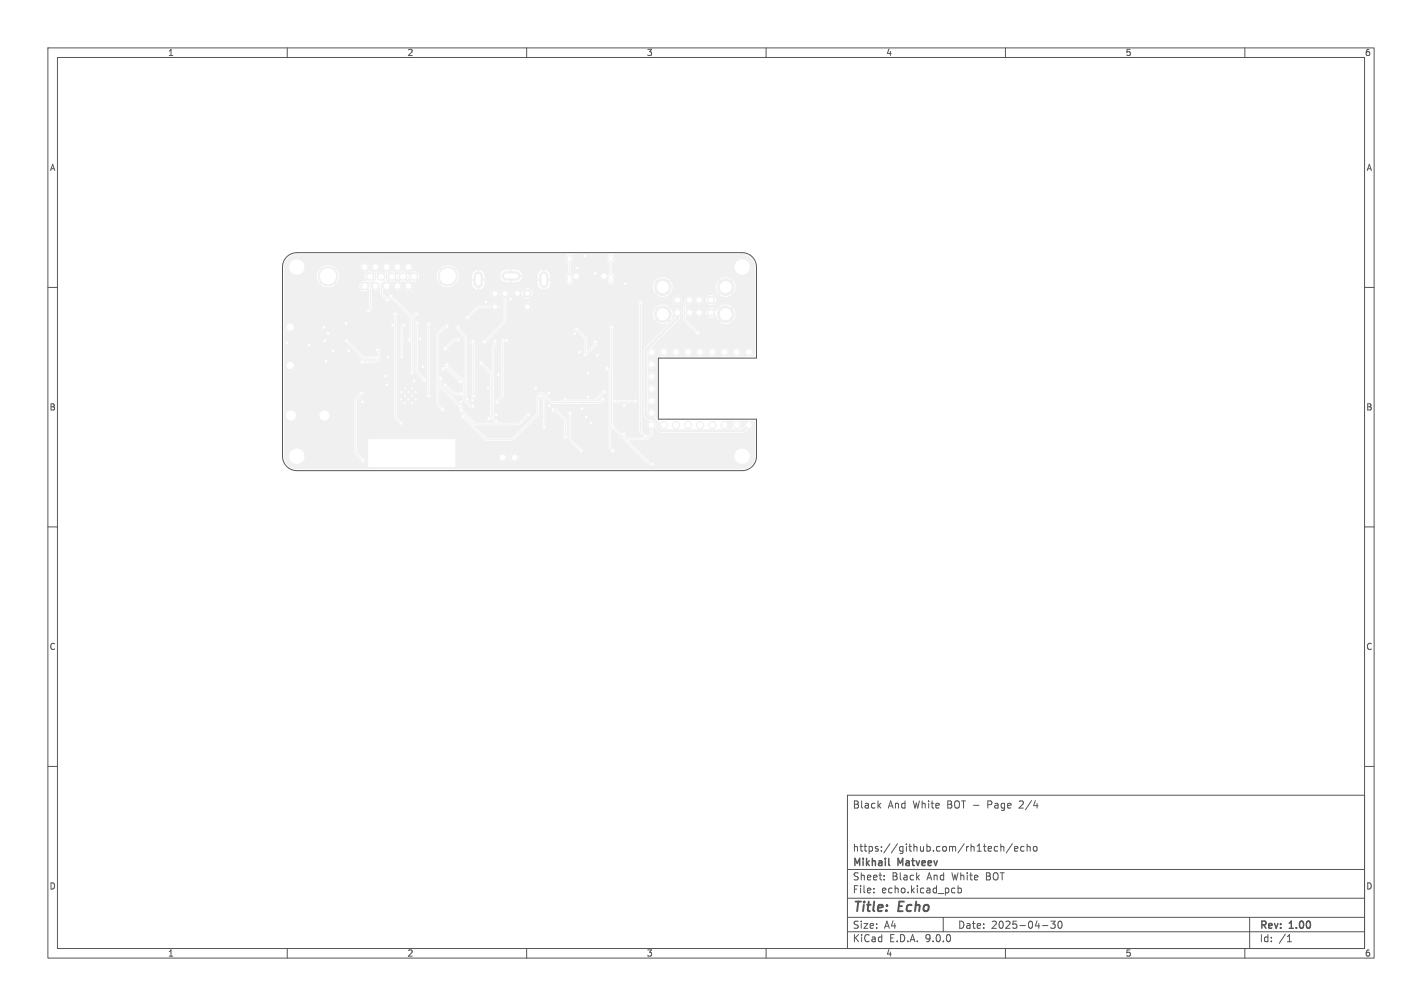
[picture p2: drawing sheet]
<svg xmlns="http://www.w3.org/2000/svg" width="297mm" height="210mm" viewBox="0 0 297 210" stroke-linecap="round" stroke-linejoin="round" font-family="sans-serif">
<defs><g id="words">
<g font-size="2.8" fill="#575757">
<text x="178" y="190.9">Title:</text>
<text x="187.7" y="190.9">Echo</text>
</g>
<g font-size="2.1" fill="#575757">
<text x="178" y="169">Black</text>
<text x="185.4" y="169">And</text>
<text x="190.7" y="169">White</text>
<text x="198" y="169">BOT -</text>
<text x="206.6" y="169">Page</text>
<text x="213.4" y="169">2/4</text>
<text x="178" y="178">https://github.com/rh1tech/echo</text>
<text x="178" y="184">Sheet:</text>
<text x="178" y="181.2">Mikhail</text>
<text x="186.2" y="184">Black</text>
<text x="187.6" y="181.2">Matveev</text>
<text x="193.7" y="184">And</text>
<text x="199" y="184">White</text>
<text x="206.2" y="184">BOT</text>
<text x="178" y="186.7">File:</text>
<text x="184.1" y="186.7">echo.kicad_pcb</text>
<text x="178" y="196.9">KiCad</text>
<text x="178" y="194.1">Size:</text>
<text x="184.7" y="194.1">A4</text>
<text x="185.7" y="196.9">E.D.A.</text>
<text x="193.3" y="196.9">9.0.0</text>
<text x="200" y="194.1">Date:</text>
<text x="207" y="194.1">2025-04-30</text>
<text x="263" y="194.3">Rev:</text>
<text x="263" y="196.9">Id:</text>
<text x="267.1" y="196.9">/1</text>
<text x="269.4" y="194.3">1.00</text>
</g>
<g font-size="1.8" fill="#575757">
<text x="35" y="11.9">1</text>
<text x="85" y="11.9">2</text>
<text x="135" y="11.9">3</text>
<text x="185" y="11.9">4</text>
<text x="235" y="11.9">5</text>
<text x="285" y="11.9">6</text>
<text x="10.3" y="35.9">A</text>
<text x="285.4" y="35.9">A</text>
<text x="10.3" y="85.9">B</text>
<text x="285.3" y="85.9">B</text>
<text x="10.3" y="135.9">C</text>
<text x="285.3" y="135.9">C</text>
<text x="10.3" y="185.9">D</text>
<text x="285.3" y="185.9">D</text>
<text x="35" y="199.9">1</text>
<text x="85" y="199.9">2</text>
<text x="135" y="199.9">3</text>
<text x="185" y="199.9">4</text>
<text x="235" y="199.9">5</text>
<text x="285" y="199.9">6</text>
</g>
</g></defs>
<g fill="#f0f0f0" stroke="#f0f0f0" stroke-width=".21">
<path d="M84.5 58.9h1.6v1.6h-1.6z"/>
<path d="M107.3 60.5h1.6v1.6h-1.6z"/>
<path d="M140.8 61.9h1.5v1.5h-1.5z"/>
<circle cx="107.5" cy="95.5" r=".85"/>
<circle cx="105" cy="95.5" r=".85"/>
<circle cx="83.8" cy="83.4" r=".3"/>
<circle cx="83.8" cy="81.8" r=".3"/>
<circle cx="84.6" cy="84.1" r=".3"/>
<circle cx="84.6" cy="82.6" r=".3"/>
<circle cx="84.6" cy="81.1" r=".3"/>
<circle cx="85.3" cy="83.4" r=".3"/>
<circle cx="85.3" cy="81.8" r=".3"/>
<circle cx="86.1" cy="84.1" r=".3"/>
<circle cx="86.1" cy="82.6" r=".3"/>
<circle cx="86.1" cy="81.1" r=".3"/>
<circle cx="86.8" cy="83.4" r=".3"/>
<circle cx="86.8" cy="81.8" r=".3"/>
<circle cx="156.4" cy="73.5" r=".75"/>
<circle cx="153.9" cy="73.5" r=".75"/>
<circle cx="151.3" cy="73.5" r=".75"/>
<circle cx="148.8" cy="73.5" r=".75"/>
<circle cx="146.3" cy="73.5" r=".75"/>
<circle cx="143.7" cy="73.5" r=".75"/>
<circle cx="141.2" cy="73.5" r=".75"/>
<circle cx="138.6" cy="73.5" r=".75"/>
<circle cx="136.1" cy="73.5" r=".75"/>
<circle cx="136.1" cy="76" r=".75"/>
<circle cx="136.1" cy="78.6" r=".75"/>
<circle cx="136.1" cy="81.1" r=".75"/>
<circle cx="136.1" cy="83.7" r=".75"/>
<circle cx="136.1" cy="86.2" r=".75"/>
<circle cx="136.1" cy="88.7" r=".75"/>
<circle cx="138.6" cy="88.7" r=".75"/>
<circle cx="141.2" cy="88.7" r=".75"/>
<circle cx="143.7" cy="88.7" r=".75"/>
<circle cx="146.3" cy="88.7" r=".75"/>
<circle cx="148.8" cy="88.7" r=".75"/>
<circle cx="151.3" cy="88.7" r=".75"/>
<circle cx="153.9" cy="88.7" r=".75"/>
<circle cx="156.4" cy="88.7" r=".75"/>
<circle cx="68.5" cy="57.7" r="2"/>
<circle cx="93.5" cy="57.7" r="2"/>
<circle cx="83" cy="59.7" r=".8"/>
<circle cx="80.7" cy="59.7" r=".8"/>
<circle cx="78.4" cy="59.7" r=".8"/>
<circle cx="76.2" cy="59.7" r=".8"/>
<circle cx="86.5" cy="57.7" r=".8"/>
<circle cx="84.2" cy="57.7" r=".8"/>
<circle cx="81.9" cy="57.7" r=".8"/>
<circle cx="79.6" cy="57.7" r=".8"/>
<circle cx="77.3" cy="57.7" r=".8"/>
<circle cx="85.3" cy="55.7" r=".8"/>
<circle cx="83" cy="55.7" r=".8"/>
<circle cx="80.7" cy="55.7" r=".8"/>
<circle cx="78.4" cy="55.7" r=".8"/>
<circle cx="76.2" cy="55.7" r=".8"/>
<circle cx="105.5" cy="61.2" r=".8"/>
<circle cx="110.2" cy="61.2" r=".8"/>
<circle cx="103.4" cy="61.2" r=".8"/>
<circle cx="110.2" cy="64" r=".8"/>
<circle cx="103.4" cy="64" r=".8"/>
<circle cx="144" cy="62.6" r=".75"/>
<circle cx="146" cy="62.6" r=".75"/>
<circle cx="148.5" cy="62.6" r=".75"/>
<circle cx="141.5" cy="65.3" r=".75"/>
<circle cx="144" cy="65.3" r=".75"/>
<circle cx="146" cy="65.3" r=".75"/>
<circle cx="148.5" cy="65.3" r=".75"/>
<circle cx="138.4" cy="59.9" r="1.75"/>
<circle cx="151.6" cy="59.9" r="1.75"/>
<circle cx="138.4" cy="65.6" r="1.75"/>
<circle cx="151.6" cy="65.6" r="1.75"/>
<circle cx="111.9" cy="81.1" r=".3"/>
<circle cx="114.8" cy="84.7" r=".3"/>
<circle cx="59.9" cy="71.6" r=".3"/>
<circle cx="64.5" cy="72.1" r=".3"/>
<circle cx="72.8" cy="73.2" r=".3"/>
<circle cx="123.5" cy="88.3" r=".3"/>
<circle cx="102" cy="81.1" r=".3"/>
<circle cx="75.7" cy="83.9" r=".3"/>
<circle cx="98.7" cy="83.6" r=".3"/>
<circle cx="96.3" cy="83.9" r=".3"/>
<circle cx="121.6" cy="85.3" r=".3"/>
<circle cx="122.5" cy="87.1" r=".3"/>
<circle cx="122.8" cy="82.8" r=".3"/>
<circle cx="130.4" cy="84.6" r=".3"/>
<circle cx="120" cy="69.6" r=".3"/>
<circle cx="121" cy="73.5" r=".3"/>
<circle cx="124.8" cy="74.2" r=".3"/>
<circle cx="114.6" cy="82.1" r=".3"/>
<circle cx="103.7" cy="86.6" r=".3"/>
<circle cx="69.5" cy="73.3" r=".3"/>
<circle cx="72.3" cy="67.5" r=".3"/>
<circle cx="67.8" cy="71.1" r=".3"/>
<circle cx="67.7" cy="68.3" r=".3"/>
<circle cx="82" cy="67.9" r=".3"/>
<circle cx="87.8" cy="70.7" r=".3"/>
<circle cx="104.1" cy="78.2" r=".3"/>
<circle cx="105.8" cy="71.1" r=".3"/>
<circle cx="101.5" cy="63.1" r=".3"/>
<circle cx="106.6" cy="62.4" r=".3"/>
<circle cx="122.1" cy="53.4" r=".3"/>
<circle cx="124.4" cy="57.1" r=".3"/>
<circle cx="120.6" cy="56" r=".3"/>
<circle cx="130.6" cy="59.2" r=".3"/>
<circle cx="122.8" cy="77.8" r=".3"/>
<circle cx="68.5" cy="69.6" r=".3"/>
<circle cx="68.1" cy="75.4" r=".3"/>
<circle cx="80.7" cy="80.4" r=".3"/>
<circle cx="88.4" cy="76.6" r=".3"/>
<circle cx="86.5" cy="79.5" r=".3"/>
<circle cx="81" cy="74.5" r=".3"/>
<circle cx="80.5" cy="78.5" r=".3"/>
<circle cx="132.8" cy="83.8" r=".3"/>
<circle cx="128.5" cy="83.8" r=".3"/>
<circle cx="125.9" cy="83.4" r=".3"/>
<circle cx="96.8" cy="87" r=".3"/>
<circle cx="81.7" cy="61.9" r=".3"/>
<circle cx="85.6" cy="70.9" r=".3"/>
<circle cx="92.9" cy="80.4" r=".3"/>
<circle cx="96.4" cy="82.2" r=".3"/>
<circle cx="96.2" cy="79.6" r=".3"/>
<circle cx="92.5" cy="76.9" r=".3"/>
<circle cx="96.2" cy="84.9" r=".3"/>
<circle cx="92" cy="79" r=".3"/>
<circle cx="98.8" cy="84.8" r=".3"/>
<circle cx="93.3" cy="76.1" r=".3"/>
<circle cx="75.5" cy="82.1" r=".3"/>
<circle cx="75.8" cy="96.1" r=".3"/>
<circle cx="83.7" cy="88.4" r=".3"/>
<circle cx="82.6" cy="65.6" r=".3"/>
<circle cx="83.9" cy="74.4" r=".3"/>
<circle cx="84.3" cy="67.9" r=".3"/>
<circle cx="88.7" cy="79.3" r=".3"/>
<circle cx="87.1" cy="67.4" r=".3"/>
<circle cx="95.6" cy="68.4" r=".3"/>
<circle cx="97.5" cy="83.3" r=".3"/>
<circle cx="86.1" cy="77.7" r=".3"/>
<circle cx="86.9" cy="65.6" r=".3"/>
<circle cx="89.5" cy="67.8" r=".3"/>
<circle cx="89.5" cy="82.6" r=".3"/>
<circle cx="92.5" cy="85.5" r=".3"/>
<circle cx="93.4" cy="68.2" r=".3"/>
<circle cx="95.7" cy="70.9" r=".3"/>
<circle cx="93" cy="72.8" r=".3"/>
<circle cx="122.3" cy="74.1" r=".3"/>
<circle cx="124.4" cy="71.4" r=".3"/>
<circle cx="120.4" cy="68.7" r=".3"/>
<circle cx="96.3" cy="85.6" r=".3"/>
<circle cx="110.3" cy="86.6" r=".3"/>
<circle cx="145.8" cy="69.5" r=".3"/>
<circle cx="118" cy="83.5" r=".3"/>
<circle cx="126.1" cy="81.8" r=".3"/>
<circle cx="115.5" cy="85.5" r=".3"/>
<circle cx="118.1" cy="91.2" r=".3"/>
<circle cx="130.3" cy="90.7" r=".3"/>
<circle cx="78.8" cy="73.1" r=".3"/>
<circle cx="75.7" cy="75.6" r=".3"/>
<circle cx="78.6" cy="74.7" r=".3"/>
<circle cx="72.4" cy="71.2" r=".3"/>
<circle cx="80.9" cy="62.6" r=".3"/>
<circle cx="77" cy="64.9" r=".3"/>
<circle cx="97.7" cy="66.3" r=".3"/>
<circle cx="101.2" cy="71.4" r=".3"/>
<circle cx="98.9" cy="82.7" r=".3"/>
<circle cx="98.7" cy="71.3" r=".3"/>
<circle cx="102.1" cy="87.4" r=".3"/>
<circle cx="100.5" cy="75.9" r=".3"/>
<circle cx="103.8" cy="83.8" r=".3"/>
<circle cx="105" cy="71.1" r=".3"/>
<circle cx="103.4" cy="71.3" r=".3"/>
<circle cx="103.6" cy="88" r=".3"/>
<circle cx="134.8" cy="91.1" r=".3"/>
<circle cx="133.8" cy="63.2" r=".3"/>
<circle cx="112.9" cy="82.6" r=".3"/>
<circle cx="113.7" cy="89.2" r=".3"/>
<circle cx="119.1" cy="86.3" r=".3"/>
<circle cx="121.3" cy="94.1" r=".3"/>
<circle cx="136.3" cy="96.9" r=".3"/>
<circle cx="127.7" cy="68.4" r=".3"/>
<circle cx="128" cy="89.1" r=".3"/>
<circle cx="128" cy="94.1" r=".3"/>
<circle cx="126.8" cy="76.9" r=".3"/>
</g>
<path d="M118.9 53.7v.6M118.9 57.6v1.1M127.6 53.7v.6M127.6 57.6v1.1" fill="none" stroke="#f0f0f0" stroke-width="1"/>
<path d="M99.9 57.7v1.5M105.8 57.6h2M113.6 57.7v1.5" fill="none" stroke="#f0f0f0" stroke-width="2"/>
<g fill="none" stroke="#f0f0f0" stroke-width=".21">
<path d="M78.4 55.8v2.4l-1 1.1v5.2l-.4 .4M80.7 55.8v2.4l-1 1.1v2.1l1.2 1.2M118.9 54v4.2M127.6 54v4.2M72.4 71.2l3.5 3.5h2.7M78.8 73.1l.4 .3v1.6l-.6 .6h-2.9M81.7 61.9l4.1 4.1v4.7l-.2 .2M82.6 65.6v21.6l1.1 1.2M84.3 67.9l-.4 .4v6.1M86.9 65.6l-.8 .8v11.3M87.1 67.4v10.3l1.6 1.6M89.5 67.8v14.8"/>
<path d="M92 79l-.2 .2v1.3l4.4 4.4M92.5 76.9h1l2.7 2.7M92.5 76.9h.1M93.3 76.1l2.8 2.9h.3l.5 .6v3.9l1.4 1.3h.5M93.4 68.2h-.5l-1.5 1.5v14.8l1.1 1M95.6 68.4v.3l1.7 1.7v12.7l.2 .2M95.7 70.9h-.8l-1.9 1.9M98.7 71.3l.2 .2v11.2M100.5 75.9l2.1 2v9l-.5 .5M103.4 64.1h-3.5l-2.2 2.2M103.4 71.3h.1M103.4 71.3v.8l-.5 .5v14.7l.7 .7"/>
<path d="M105 71.1l-.1 .1v11.5l-1.1 1.1M105.5 61.3v5.8l-4.3 4.3M120.4 68.7l1.9 1.9v3.5l2.1-2.1v-.6M126.8 76.9l.6 .6v16l.6 .6M127.7 68.4v19.9l.3 .3v.5l7.7 7.8h.6M133.8 63.2v26.9l1 1M144 62.6l-1 1v3.1l2.8 2.8M75.5 82.1l-1.2 1.2v11.3l1.5 1.5M92.9 80.4l1.8 1.8h1.7M96.3 85.6l2.9 2.9h9.2l1.9-1.9M112.9 82.6l.8 .8v5.8M115.5 85.5h.4l2.2 2.2v3.5"/>
<path d="M119.1 86.3v5.5l2.2 2.3M125.9 83.4l-.7 .6h-9.9l-2-1.9h-.7l-.3 .3v4.1l-5.3 5.3h-5.5l-4.7-4.8M126.1 81.8l-1.8 1.9h-6.1l-.2-.2M128.5 83.8h4.3M128.6 89.7v.1M136.1 88.8v1.8l-1 1h-4.1l-.7-.7v-.2"/>
</g>
<path d="M141.5 65.3v1.1l-6.6 6.6v13.7l.7 .7h1l.8 .8v1.2l.6 .6h17.2l1.2-1.2" fill="none" stroke="#f0f0f0" stroke-width=".6"/>
<g fill="#f0f0f0">
<path d="M76.9 58.8l.5 .1-.8 .6-.2-.2z"/>
<path d="M84.6 58l.4 .4 .3-.5 .3 .5 .4-.4 .2 .2-.4 .5-1 .1-.4-.6z"/>
<path d="M60.1 53.8a2.73 2.73 0 0 1 1.9-.7h56.6l-.3 .4v.9l.4 .6v2l-.4 .5h-3.4a1.3 1.3 0 0 0-1.1-1.1v.8h-.3v-.8h-.2a1.29 1.29 0 0 0-1 1.1h-3.3v-.2a1.3 1.3 0 0 0-1.1-1h-1v.8h-.3v-.8h-1.2a1.3 1.3 0 0 0-.9 1.2h.8h-4.1a1.3 1.3 0 0 0-1.1-1.1v.8h-.3v-.8h-.2a1.3 1.3 0 0 0-1 1.1h-2.8l-.2-.9-.4-.5-.5 .5-.2-.2 .5-.5a2.29 2.29 0 0 0-2.6-.2h-6.1l-.1-.2a.96 .96 0 0 0-1-.7 .96 .96 0 0 0-.8 .9h-.4l-.1-.2a.96 .96 0 0 0-1.5-.4 .96 .96 0 0 0 .3 1.5 .96 .96 0 0 0 1.3-.9h.4v.1a.96 .96 0 0 0 1 .9 .96 .96 0 0 0 .9-1h6.1l-.4 .2 .5 .5-.2 .2-.5-.5-.5 .8-.1 .7h-3.6l-.3-.5-.4 .4-.2-.2 .4-.4a1.09 1.09 0 0 0-1.3 0l.4 .4-.2 .2-.4-.4-.3 .4-.3-.4-.4 .4-.2-.2 .4-.4a1.09 1.09 0 0 0-1.3 0l.4 .4-.2 .2-.4-.4-.3 .4-.2-.4-.5 .4-.2-.2 .4-.4a1.09 1.09 0 0 0-1.3 0l.5 .4-.3 .2-.4-.4v-.4a.98 .98 0 0 0 .5-1.5 .98 .98 0 0 0-1.6 .1 .98 .98 0 0 0 .6 1.4l-.1 .5a1.09 1.09 0 0 0-1.7 0v-.5a.97 .97 0 0 0 .4-1.6 .97 .97 0 0 0-1.6 .6h-.4v-.2a.96 .96 0 0 0-1.6-.4 .96 .96 0 0 0 .3 1.5 .96 .96 0 0 0 1.3-.9h.4l.1 .5 .6 .5v.4l-.5 .4-.2-.2 .5-.4-.1-.1a1.09 1.09 0 0 0-1.3 .1l.5 .4-.2 .2-.5-.4-.2 .4h-5.4l-.2-.9-.4-.5-.5 .5-.2-.2 .5-.5a2.3 2.3 0 0 0-2.6-.3h-3.8v-.2a1.6 1.6 0 0 0-2.6-.9 1.6 1.6 0 0 0 .4 2.7 1.6 1.6 0 0 0 2.2-1.6h3.8l-.4 .3 .5 .5-.2 .2-.5-.5a2.3 2.3 0 0 0 0 3.1l.5-.5 .2 .2-.5 .5a2.3 2.3 0 0 0 3 0l-.5-.5 .2-.2 .5 .5 .5-.8 .1-.9h5.4l.2 .9 .5-.4 .2 .2-.5 .5-.5-.1-.6 .2 .4 .5-.2 .2-.4-.5-.1 .1-.1 .5 .1 .7 .1 .1 .4-.5 .2 .3-.4 .4 .1 .1a1.09 1.09 0 0 0 1.2-.1l-.4-.4 .2-.3 .5 .5v4a.54 .54 0 0 0-.6 .7 .49 .49 0 0 0 .6 .2 .49 .49 0 0 0 .4-.6l.1-.2 .1-4.2a1.13 1.13 0 0 0 1.7-.2l.1 1.4 1 1.1a.46 .46 0 0 0 .5 .5 .46 .46 0 0 0 .4-.6 .46 .46 0 0 0-.6-.3l-.8-.9v-.9a1.01 1.01 0 0 0 1.6-.3 1.01 1.01 0 0 0-.9-1.4l.7-.7 .3 .2-.5 .4 .1 .1a1.09 1.09 0 0 0 1.2-.1l-.4-.4 .2-.2 .5 .4 .2-.5 .3 .5 .4-.4 .2 .2-.4 .4 .9 .3v.7h-.4l-.1-.2a.96 .96 0 0 0-1.5-.4 .96 .96 0 0 0 .3 1.6 .96 .96 0 0 0 1.3-1h.4l.1 1.1h1.7l.1-1.8 .8-.3-.4-.4 .2-.2 .4 .4 .3-.8h3.6l.1 .8 .5 .8 .5-.5 .2 .2-.5 .5a2.3 2.3 0 0 0 3 0l-.5-.5 .2-.2 .5 .5 .5-.8 .1-.9h2.8v.8h.8v.3h-.8v.7a1.3 1.3 0 0 0 1.2 1.1v-.8h.3v.8h.1a1.3 1.3 0 0 0 1-1.1v-.7h-.8v-.3h.8v-.8h4.1v.3h-.8v.1a1.3 1.3 0 0 0 1.1 1h1v-.8h.3v.8h1.2a1.3 1.3 0 0 0 .9-1.1h-.8v-.3h4.1v.8h.8v.3h-.8v.9a1.3 1.3 0 0 0 1.2 .9v-.8h.3v.8h.1a1.3 1.3 0 0 0 1-1.1v-.7h-.8v-.3h.8v-.8h3.4v1.3a.65 .65 0 0 0 .6 .6 .65 .65 0 0 0 .7-.6v-1.3l-.4-.5v-2l.4-.6v-.7l-.2-.6h7.8l-.3 .6v.7l.4 .6v2l-.4 .6h-.2v-.2a.58 .58 0 0 0-.6-.3 .58 .58 0 0 0-.5 .5h-4.7v-.2a.58 .58 0 0 0-1-.1 .58 .58 0 0 0 .3 .9 .58 .58 0 0 0 .7-.6h4.7v.1a.58 .58 0 0 0 .6 .5 .58 .58 0 0 0 .5-.6h.2v1.2a.65 .65 0 0 0 .7 .6 .65 .65 0 0 0 .6-.6v-1.3l-.4-.5v-2l.4-.6v-.7l-.2-.6h27a2.69 2.69 0 0 1 2.7 2.5h-1.1v-.2a1.6 1.6 0 0 0-2.6-.9 1.6 1.6 0 0 0 .4 2.7 1.6 1.6 0 0 0 2.2-1.6h1.1v4.2h-4.1l-.5-1.2-.6 .6-.2-.2 .6-.6a2.05 2.05 0 0 0-2.7 0l.7 .6-.2 .2-.7-.6-.5 1.2h-9l-.5-1.2-.7 .6-.2-.2 .7-.6-.2-.2a2.05 2.05 0 0 0-2.5 .2l.6 .6-.2 .2-.6-.6-.2 .2a2.04 2.04 0 0 0 .1 2.4h-25.5l-.3-.6-.5 .5-.2-.2 .5-.5a1.09 1.09 0 0 0-1.3 0l.5 .5-.2 .2-.5-.5-.3 .2-.1-.5h-1.7l-.1 .9h-.7v-.2a.96 .96 0 0 0-1-.7 .96 .96 0 0 0-.9 .9h-.2v-.2a.96 .96 0 0 0-1.6-.4 .96 .96 0 0 0 .3 1.5 .96 .96 0 0 0 1.3-.9h.2l.1 .5 .6 .5v1.8h-.9a.99 .99 0 0 0-.9-.9 .99 .99 0 0 0-1 .7h-2.6l-1.7 1.7h-10.7a.47 .47 0 0 0-.6-.4 .47 .47 0 0 0-.3 .6l-.5 .3-3.9-4v-.2a.46 .46 0 0 0-.5-.4 .46 .46 0 0 0-.4 .6 .46 .46 0 0 0 .6 .3l3.7 3.7v1.8h-.7a.51 .51 0 0 0-.6-.3 .51 .51 0 0 0-.4 .6l-.1 .1-.1 5.8a.47 .47 0 0 0 0 .7 .47 .47 0 0 0 .7-.1 .47 .47 0 0 0-.1-.6v-5.6l.4-.2 .2-.4h.7v2.7a.49 .49 0 0 0-.4 .6 .49 .49 0 0 0 .7 .3l.1 5.8a.47 .47 0 0 0-.3 .7 .47 .47 0 0 0 .7 .1 .47 .47 0 0 0 .1-.7v-10.8l.4-.5 .4-.1 .2-.4h10.7l-.4 .3a.46 .46 0 0 0-.5 .5 .46 .46 0 0 0 .6 .4 .46 .46 0 0 0 .3-.5l1.9-1.9h2.4a.97 .97 0 0 0 1.1 .7 .97 .97 0 0 0 .8-1h.9v3l-.7 .7h-14.5l-.1-.1a.47 .47 0 0 0-.7-.2 .47 .47 0 0 0 .1 .8v11h-.2l-1.8-1.7 .1-9.8a.46 .46 0 0 0-.1-.6 .46 .46 0 0 0-.6 .1 .46 .46 0 0 0 .1 .6v9.9l1.4 1.5a.45 .45 0 0 0 .4 .5 .45 .45 0 0 0 .5-.5h.2v3.1a.46 .46 0 0 0-.1 .7 .46 .46 0 0 0 .7-.1 .46 .46 0 0 0-.1-.7v-14l.2-.5h14.5l-3.2 3.2a.46 .46 0 0 0-.5 .5 .46 .46 0 0 0 .5 .4 .46 .46 0 0 0 .4-.5l4-4v-5.1l.6-.5 .1-.5h.7v.9l.1 .1h1.7l.1-.5 .3 .2 .5-.5 .2 .2-.5 .5a1.09 1.09 0 0 0 1.3 0l-.5-.5 .2-.2 .5 .5 .3-.7h25.5l.1 .1 .6-.7 .2 .2-.6 .7 .2 .1a2.05 2.05 0 0 0 2.5-.1l-.7-.7 .2-.2 .7 .7 .4-.7 .1-.8h9l.1 .8 .4 .7 .7-.7 .2 .2-.7 .7 .2 .1a2.05 2.05 0 0 0 2.5-.1l-.6-.7 .2-.2 .6 .7 .4-.7 .1-.8h4.1v2.7h-8.1l-.3-.5-.4 .4-.2-.2 .4-.4-.5-.2-.7 .2 .4 .4-.2 .2-.4-.4-.2 .6-.6-.1a.9 .9 0 0 0-1.4-.6 .9 .9 0 0 0 0 1.5 .9 .9 0 0 0 1.4-.7v-.1h.6l.2 .7 .4-.5 .2 .3-.4 .4 .7 .2 .5-.2-.4-.4 .2-.3 .4 .5 .3-.8h8.1v3h-4.1l-.5-1.2-.6 .6-.2-.2 .6-.6a2.05 2.05 0 0 0-2.7 0l.7 .6-.2 .2-.7-.6-.4 .7-.3-.4-.4 .5-.2-.3 .4-.4-.7-.2-.5 .2 .4 .4-.2 .3-.4-.5-.2 .6h-.6a.9 .9 0 0 0-1.4-.7 .9 .9 0 0 0 0 1.5 .9 .9 0 0 0 1.4-.6v-.2h.6l.2 .7 .4-.4 .2 .2-.4 .4 .5 .2 .7-.2-.4-.4 .2-.2 .4 .4 .2-.1 .5 1.2 .7-.7 .2 .2-.7 .7 .2 .1a2.05 2.05 0 0 0 2.5-.1l-.6-.7 .2-.2 .6 .7 .4-.7 .1-.8h4.1v3.9h-11.5l-2.9-2.7v-.8a.93 .93 0 0 0 1.4 0 .93 .93 0 0 0-.1-1.4 .93 .93 0 0 0-1.3 .1v-.8l.2-.3a.92 .92 0 0 0 1.4-.8 .92 .92 0 0 0-1.4-.8l-2.8-.1-.1 1.7h1.7l.1-1.6h1.1a.99 .99 0 0 0-.3 1.2l-.5 .5v3.2l2.6 2.6a.45 .45 0 0 0 .4 .5 .45 .45 0 0 0 .5-.5h11.5v5l-.9-.1a.91 .91 0 0 0 .3-1.3 .91 .91 0 0 0-1.4-.1 1.09 1.09 0 0 0 .3 1.5h-1.7a.93 .93 0 0 0 .2-1.5 .93 .93 0 0 0-1.5 .3 1.04 1.04 0 0 0 .5 1.2l-1.8-.1a.91 .91 0 0 0 .4-1.3 .91 .91 0 0 0-1.5-.1 1.09 1.09 0 0 0 .3 1.5h-1.7a.93 .93 0 0 0 .2-1.5 .93 .93 0 0 0-1.5 .3 1.04 1.04 0 0 0 .5 1.2l-1.8-.1a.91 .91 0 0 0 .4-1.3 .91 .91 0 0 0-1.4-.1 1.09 1.09 0 0 0 .2 1.5h-1.7a.93 .93 0 0 0 .3-1.5 .93 .93 0 0 0-1.6 .3 1.04 1.04 0 0 0 .5 1.2l-1.7-.1a.91 .91 0 0 0 .3-1.3 .91 .91 0 0 0-1.4-.1 1.09 1.09 0 0 0 .3 1.5h-1.8a.93 .93 0 0 0 .3-1.5 .93 .93 0 0 0-1.5 .3 1.04 1.04 0 0 0 .4 1.2l-.8 .1-.2 .2v12.6l-.5-.3a.96 .96 0 0 0 0-1.4 .96 .96 0 0 0-1.3 0v-1.3a.93 .93 0 0 0 1.3 0 .93 .93 0 0 0 0-1.4 .93 .93 0 0 0-1.3 .1v-1.2a.93 .93 0 0 0 1.3-.1 .93 .93 0 0 0 0-1.3 .93 .93 0 0 0-1.3 .1v-1.3a.93 .93 0 0 0 1.3 0 .93 .93 0 0 0 0-1.3 .93 .93 0 0 0-1.3 0v-1.2a.93 .93 0 0 0 1.3-.1 .93 .93 0 0 0 0-1.3 .93 .93 0 0 0-1.3 .1v-1.3a.94 .94 0 0 0 1.6-.3 .94 .94 0 0 0-1-1.3l5.9-5.8 .1-.6a.93 .93 0 0 0-.1-1.6 .93 .93 0 0 0-1.4 .8l-.5-1-.7 .6-.2-.2 .7-.6a2.05 2.05 0 0 0-2.7 0l.6 .6-.2 .2-.6-.6-.2 .2a2.05 2.05 0 0 0 .2 2.5l.6-.7 .2 .2-.6 .7 .2 .1a2.05 2.05 0 0 0 2.5-.1l-.7-.7 .2-.2 .7 .7 .4-.7 .2-.9 .4 .8-6.6 6.8v13.8l1.2 1.1a.98 .98 0 0 0-.4 1 .98 .98 0 0 0 .6 .8v.8l-.5 .5-1.3-1.1 .1-26.4a.46 .46 0 0 0-.1-.7 .46 .46 0 0 0-.6 .1 .46 .46 0 0 0 .1 .7v.4h-22.4a.96 .96 0 0 0-1.5-.8 .96 .96 0 0 0 0 1.7 .96 .96 0 0 0 1.5-.8v-.1h22.4v26.1l.8 .9 .1 .3-3.3 .1-.4-.4a.5 .5 0 0 0-.2-.8 .5 .5 0 0 0-.7 .4l-1.3-1.4-.3-.8-.2-.2v-4.2h.1a.51 .51 0 0 0 .8 0h3.5a.46 .46 0 0 0 .7 0 .46 .46 0 0 0-.1-.7 .46 .46 0 0 0-.7 .2h-3.4a.6 .6 0 0 0-.9 0v-14.8a.46 .46 0 0 0 0-.7 .46 .46 0 0 0-.7 .1 .46 .46 0 0 0 .2 .7v2.6h-2.7a.47 .47 0 0 0-.7-.3 .47 .47 0 0 0 0 .8l-1.5 1.4v-2.7l-1.7-1.8a.46 .46 0 0 0-.5-.5 .46 .46 0 0 0-.4 .5 .46 .46 0 0 0 .5 .4l1.6 1.5v.3h-16.6a.46 .46 0 0 0-.6-.3 .46 .46 0 0 0-.2 .7v11.2l-.8 .8a.46 .46 0 0 0-.5 .5 .46 .46 0 0 0 .5 .4 .46 .46 0 0 0 .4-.6l.9-.9v-11.2l.3-.6h16.6v2.7a.46 .46 0 0 0 .1 .8 .46 .46 0 0 0 .6-.6l1.8-1.7 .2-.8h2.7v5.7h-.1a.5 .5 0 0 0-.5-.6 .5 .5 0 0 0-.5 .5l.1 .3 .6 .3v4.1h-.5l-.1-.1a.47 .47 0 0 0-.5-.2 .47 .47 0 0 0-.4 .5l-1.5 1.5h-5.6a.48 .48 0 0 0-.7-.3 .48 .48 0 0 0-.2 .7h-2.2l-1.9-1.9h-1l-.4 .5v4l-5.2 5.1h-5.3l-4.4-4.4 .1-.1 1.9 1.8h9.2l2-1.8a.46 .46 0 0 0 .4-.5 .46 .46 0 0 0-.6-.4 .46 .46 0 0 0-.3 .6l-1.7 1.6h-4.1l-.1-.1a.48 .48 0 0 0-.5-.7l-.3-.3v-14.5l.4-.5 .1-.5a.46 .46 0 0 0 0-.7 .46 .46 0 0 0-.7 0 .46 .46 0 0 0 .2 .7l-.1 .3-.4 .5v5l-1.7-1.6a.46 .46 0 0 0-.5-.5 .46 .46 0 0 0-.4 .6 .46 .46 0 0 0 .5 .3l1.7 1.8v4.5h-2.9l-.2-.4v-10.7a.47 .47 0 0 0-.4-.6 .47 .47 0 0 0-.6 .4 .47 .47 0 0 0 .5 .5l-.1 10.5a.45 .45 0 0 0 .1 .8 .45 .45 0 0 0 .7-.5h2.9v2.2h-3.1v-.1a.56 .56 0 0 0-.9-.2l-.7-.7a.54 .54 0 0 0 .4-.5 .54 .54 0 0 0-.5-.5v-12.5l-1.5-1.6a.49 .49 0 0 0-.2-.7 .49 .49 0 0 0-.7 .3 .49 .49 0 0 0 .4 .6l1.5 1.6v.4h-.9a.48 .48 0 0 0-.4-.4 .48 .48 0 0 0-.5 .2h-.4l-1.7 1.6a.46 .46 0 0 0-.5 .5 .46 .46 0 0 0 .5 .4 .46 .46 0 0 0 .4-.5l1.5-1.5 .7 .2 .3-.2 .1-.3h.9v8.3l-.5-.4h-.3l-2.4-2.5a.48 .48 0 0 0-.3-.6 .48 .48 0 0 0-.6 .3 .48 .48 0 0 0 .3 .6l-.1 .1a.56 .56 0 0 0-.6-.1 .56 .56 0 0 0-.4 .5 .5 .5 0 0 0 .9 .1h.4l2.3 2.3a.52 .52 0 0 0 .4 .5 .52 .52 0 0 0 .6-.2v2l-.4-.1-.3 .2h-1.2l-1.4-1.4a.46 .46 0 0 0-.5-.5 .46 .46 0 0 0-.4 .5 .46 .46 0 0 0 .6 .4l1.5 1.5 2.1 .2v1l1.5 1.5a.55 .55 0 0 0 .6 .2 .55 .55 0 0 0 .4-.5h3.1v1.9l-.2 .2a.47 .47 0 0 0-.4 .5 .47 .47 0 0 0 .5 .5 .47 .47 0 0 0 .4-.6l.5 .5 .1 .4-3.9 .1-2.5-2.5-.3-.7a.48 .48 0 0 0 0-.5 .48 .48 0 0 0-.5-.2l-4-4v-.9a.49 .49 0 0 0 .4-.7 .49 .49 0 0 0-.7-.2v-8.8l1.3-1.3a.5 .5 0 0 0 .7 0 .5 .5 0 0 0-.1-.7 .5 .5 0 0 0-.7 .1l-1.7 1.7v14.9l.8 .9a.46 .46 0 0 0 .5 .5 .46 .46 0 0 0 .4-.5 .46 .46 0 0 0-.6-.4l-.6-.7v-3.5l4 3.9 .3 .7a.48 .48 0 0 0 0 .5 .48 .48 0 0 0 .4 .2l.4 .4a.48 .48 0 0 0-.5 .6 .48 .48 0 0 0 .6 .4l.8 .8h-13.5l-.2-.3-.4-.1-.8-.8 .1-21.2a.46 .46 0 0 0-.1-.7 .46 .46 0 0 0-.6 .1 .46 .46 0 0 0 .1 .7v2.2h-20.9a.75 .75 0 0 0-1.2-.5 .75 .75 0 0 0 0 1.2 .75 .75 0 0 0 1.2-.5v-.2h20.9v5.2h-2.9l-.1-.4a.47 .47 0 0 0-.6-.3 .47 .47 0 0 0-.3 .6 .47 .47 0 0 0 .5 .3v.7l-.3-.1-.4 .2h-2.1l-3.2-3.1v-.2a.46 .46 0 0 0-.6-.3 .46 .46 0 0 0-.3 .5 .46 .46 0 0 0 .5 .4l3.3 3.2h2.4l.4 .3-.1 .1-2.5-.1a.46 .46 0 0 0-.7 .1 .46 .46 0 0 0 .2 .7 .46 .46 0 0 0 .6-.2h2.6l.7-.8v-1.6h2.9v2.8h-20.9a.75 .75 0 0 0-1.2-.5 .75 .75 0 0 0 0 1.2 .75 .75 0 0 0 1.2-.5v-.2h20.9v11.1l1 1.1a.45 .45 0 0 0 .5 .4 .45 .45 0 0 0 .4-.5h13.5l3.8 3.7h5.6l5.4-5.4 .1-3.6 .4 .1 .4 .5v5.2a.46 .46 0 0 0 0 .7 .46 .46 0 0 0 .7-.1 .46 .46 0 0 0-.2-.7v-5.3l-.6-.6 .1-.2 1.8 1.7h10.1l.6-.5a.46 .46 0 0 0 .4-.5 .46 .46 0 0 0-.6-.4 .46 .46 0 0 0-.3 .6l-.3 .3-.5-.1 1.4-1.4 .4-.1 .2-.5h.5v11.8l.4 .5h-5.7l-.2-.3-.4-.1-1.9-1.9v-5.1a.46 .46 0 0 0 0-.7 .46 .46 0 0 0-.6 .1 .46 .46 0 0 0 .1 .7v4.4h-.2l-.2-.3-.1-3.3-2.2-2.2a.64 .64 0 0 0-1.1 .1 .53 .53 0 0 0 .4 .5 .53 .53 0 0 0 .5-.1l2 2-.1 3a.45 .45 0 0 0 .1 .8 .45 .45 0 0 0 .7-.5h.2v.8l2.1 2v.2a.45 .45 0 0 0 .5 .4 .45 .45 0 0 0 .4-.5h5.7v.1a.46 .46 0 0 0 .6 .4 .46 .46 0 0 0 .3-.6 .46 .46 0 0 0-.6-.3l-.2-.2 .1-3.9 .4 .1 5.8 5.8-25.4-.1a1 1 0 0 0-1-.8 1 1 0 0 0-1 .9l-.5-.1a1.01 1.01 0 0 0-1.7-.5 1.01 1.01 0 0 0 .4 1.7 1.01 1.01 0 0 0 1.3-1.1h.5v.2a1.01 1.01 0 0 0 1.1 .9 1.01 1.01 0 0 0 .9-1.1h25.4l1.7 1.7 .3 .1a.48 .48 0 0 0 .7-.1 .48 .48 0 0 0-.1-.7 .48 .48 0 0 0-.7 .2l-4.6-4.6 4-.1 1.1-1.1v-1.2l.6-.3 .1 .3 .9 .8h17.4l.8-.8a.98 .98 0 0 0 1.2-.6 .98 .98 0 0 0-.5-1.2l.9 .1v7.2h-1.1a1.61 1.61 0 0 0-2.4-1.2 1.61 1.61 0 0 0 0 2.7 1.61 1.61 0 0 0 2.4-1.2v-.3h1.1a2.7 2.7 0 0 1-1.2 2.4h-61.4v-5.8h-18.2v4.3h-.7l-1.7-1.5v-11.1l.9-.9a.47 .47 0 0 0 .6-.4 .47 .47 0 0 0-.6-.5 .47 .47 0 0 0-.4 .6l-1 1.1v3.3h-5.2v-.2a1.06 1.06 0 0 0-1.2-.7 1.06 1.06 0 0 0-.9 .9h-4.9v-.2a1.06 1.06 0 0 0-1.8-.4 1.06 1.06 0 0 0 .4 1.7 1.06 1.06 0 0 0 1.4-1.1h4.9v.3a1.06 1.06 0 0 0 1.2 .9 1.06 1.06 0 0 0 .9-1.2h5.2v8.1l.4 .4h-10.8a1.61 1.61 0 0 0-2.4-1.2 1.61 1.61 0 0 0 0 2.7 1.61 1.61 0 0 0 2.4-1.2v-.3h10.8l.9 .9a.45 .45 0 0 0 .5 .6 .45 .45 0 0 0 .4-.6h.7v1.5h79.6l-.6 .3-.9 .1h-93a2.7 2.7 0 0 1-2.7-2.7v-39.4l.2-.9z"/>
<path d="M154.5 87.8h1.5l-.4 .5-.1 .7-.5 .5-.3-.1 .2-.5h-.6v-.3h.6z"/>
<path d="M151.7 87.8h1.5l-.4 .8h.6v.3h-.6l.2 .6h-1a1.13 1.13 0 0 0-.3-1.7z"/>
</g>
<g fill="#fff" stroke="#fff" stroke-width=".21">
<circle cx="111.9" cy="81.1" r=".18"/>
<circle cx="114.8" cy="84.7" r=".17"/>
<circle cx="59.9" cy="71.6" r=".18"/>
<circle cx="64.5" cy="72.1" r=".18"/>
<circle cx="72.8" cy="73.2" r=".17"/>
<circle cx="123.5" cy="88.3" r=".18"/>
<circle cx="102" cy="81.1" r=".18"/>
<circle cx="75.7" cy="83.9" r=".17"/>
<circle cx="98.7" cy="83.5" r=".17"/>
<circle cx="96.3" cy="83.9" r=".17"/>
<circle cx="121.6" cy="85.3" r=".17"/>
<circle cx="122.5" cy="87.1" r=".17"/>
<circle cx="122.8" cy="82.8" r=".17"/>
<circle cx="130.4" cy="84.6" r=".17"/>
<circle cx="120" cy="69.7" r=".17"/>
<circle cx="121" cy="73.5" r=".17"/>
<circle cx="124.8" cy="74.2" r=".17"/>
<circle cx="114.6" cy="82.1" r=".17"/>
<circle cx="103.7" cy="86.6" r=".17"/>
<circle cx="69.5" cy="73.3" r=".18"/>
<circle cx="72.3" cy="67.5" r=".17"/>
<circle cx="67.8" cy="71.1" r=".17"/>
<circle cx="67.7" cy="68.3" r=".18"/>
<circle cx="82" cy="67.9" r=".17"/>
<circle cx="87.8" cy="70.7" r=".17"/>
<circle cx="104.1" cy="78.2" r=".18"/>
<circle cx="105.8" cy="71.1" r=".18"/>
<circle cx="101.5" cy="63.1" r=".18"/>
<circle cx="106.6" cy="62.4" r=".17"/>
<circle cx="122.1" cy="53.4" r=".17"/>
<circle cx="124.4" cy="57.1" r=".17"/>
<circle cx="120.6" cy="56" r=".18"/>
<circle cx="130.6" cy="59.2" r=".18"/>
<circle cx="122.8" cy="77.8" r=".17"/>
<circle cx="68.5" cy="69.6" r=".17"/>
<circle cx="68.1" cy="75.4" r=".17"/>
<circle cx="80.7" cy="80.4" r=".17"/>
<circle cx="88.4" cy="76.6" r=".17"/>
<circle cx="86.5" cy="79.5" r=".17"/>
<circle cx="81" cy="74.5" r=".17"/>
<circle cx="80.5" cy="78.5" r=".17"/>
<circle cx="132.8" cy="83.7" r=".18"/>
<circle cx="128.5" cy="83.7" r=".18"/>
<circle cx="125.9" cy="83.4" r=".17"/>
<circle cx="96.8" cy="87" r=".17"/>
<circle cx="81.7" cy="61.9" r=".18"/>
<circle cx="85.6" cy="70.9" r=".17"/>
<circle cx="92.9" cy="80.4" r=".17"/>
<circle cx="96.4" cy="82.2" r=".17"/>
<circle cx="96.2" cy="79.6" r=".17"/>
<circle cx="92.5" cy="76.9" r=".17"/>
<circle cx="96.2" cy="84.9" r=".18"/>
<circle cx="92" cy="79" r=".18"/>
<circle cx="98.8" cy="84.8" r=".18"/>
<circle cx="93.3" cy="76.1" r=".17"/>
<circle cx="75.5" cy="82.1" r=".17"/>
<circle cx="75.8" cy="96.1" r=".17"/>
<circle cx="83.7" cy="88.4" r=".17"/>
<circle cx="82.6" cy="65.6" r=".17"/>
<circle cx="83.9" cy="74.4" r=".17"/>
<circle cx="84.3" cy="67.9" r=".17"/>
<circle cx="88.7" cy="79.3" r=".17"/>
<circle cx="87.1" cy="67.4" r=".17"/>
<circle cx="95.6" cy="68.4" r=".17"/>
<circle cx="97.5" cy="83.3" r=".17"/>
<circle cx="86.1" cy="77.7" r=".17"/>
<circle cx="86.9" cy="65.6" r=".18"/>
<circle cx="89.5" cy="67.8" r=".17"/>
<circle cx="89.5" cy="82.6" r=".17"/>
<circle cx="92.5" cy="85.5" r=".17"/>
<circle cx="93.4" cy="68.2" r=".17"/>
<circle cx="95.7" cy="70.9" r=".17"/>
<circle cx="93" cy="72.8" r=".17"/>
<circle cx="122.3" cy="74.1" r=".17"/>
<circle cx="124.4" cy="71.4" r=".17"/>
<circle cx="120.4" cy="68.7" r=".18"/>
<circle cx="96.3" cy="85.6" r=".17"/>
<circle cx="110.3" cy="86.6" r=".17"/>
<circle cx="145.8" cy="69.5" r=".17"/>
<circle cx="118" cy="83.5" r=".17"/>
<circle cx="126.1" cy="81.8" r=".17"/>
<circle cx="115.5" cy="85.5" r=".18"/>
<circle cx="118.1" cy="91.2" r=".18"/>
<circle cx="130.3" cy="90.7" r=".17"/>
<circle cx="78.8" cy="73.1" r=".17"/>
<circle cx="75.7" cy="75.6" r=".18"/>
<circle cx="78.6" cy="74.7" r=".17"/>
<circle cx="72.4" cy="71.2" r=".17"/>
<circle cx="80.9" cy="62.6" r=".18"/>
<circle cx="77" cy="64.9" r=".17"/>
<circle cx="97.7" cy="66.3" r=".17"/>
<circle cx="101.2" cy="71.4" r=".17"/>
<circle cx="98.9" cy="82.7" r=".17"/>
<circle cx="98.7" cy="71.3" r=".17"/>
<circle cx="102.1" cy="87.4" r=".17"/>
<circle cx="100.5" cy="75.9" r=".17"/>
<circle cx="103.8" cy="83.8" r=".17"/>
<circle cx="105" cy="71.1" r=".17"/>
<circle cx="103.4" cy="71.3" r=".17"/>
<circle cx="103.6" cy="88" r=".17"/>
<circle cx="134.8" cy="91.1" r=".18"/>
<circle cx="133.8" cy="63.2" r=".17"/>
<circle cx="112.9" cy="82.6" r=".17"/>
<circle cx="113.7" cy="89.2" r=".17"/>
<circle cx="119.1" cy="86.3" r=".17"/>
<circle cx="121.3" cy="94.1" r=".17"/>
<circle cx="136.3" cy="96.9" r=".17"/>
<circle cx="127.7" cy="68.4" r=".18"/>
<circle cx="128" cy="89.1" r=".17"/>
<circle cx="128" cy="94.1" r=".17"/>
<circle cx="126.8" cy="76.9" r=".17"/>
<circle cx="107.5" cy="95.5" r=".5"/>
<circle cx="105" cy="95.5" r=".5"/>
<circle cx="83.8" cy="83.4" r=".1"/>
<circle cx="83.8" cy="81.8" r=".1"/>
<circle cx="84.6" cy="84.1" r=".1"/>
<circle cx="84.6" cy="82.6" r=".1"/>
<circle cx="84.6" cy="81.1" r=".1"/>
<circle cx="85.3" cy="83.4" r=".1"/>
<circle cx="85.3" cy="81.8" r=".1"/>
<circle cx="86.1" cy="84.1" r=".1"/>
<circle cx="86.1" cy="82.6" r=".1"/>
<circle cx="86.1" cy="81.1" r=".1"/>
<circle cx="86.8" cy="83.4" r=".1"/>
<circle cx="86.8" cy="81.8" r=".1"/>
<circle cx="156.4" cy="73.5" r=".5"/>
<circle cx="153.9" cy="73.5" r=".5"/>
<circle cx="151.3" cy="73.5" r=".5"/>
<circle cx="148.8" cy="73.5" r=".5"/>
<circle cx="146.3" cy="73.5" r=".5"/>
<circle cx="143.7" cy="73.5" r=".5"/>
<circle cx="141.2" cy="73.5" r=".5"/>
<circle cx="138.6" cy="73.5" r=".5"/>
<circle cx="136.1" cy="73.5" r=".5"/>
<circle cx="136.1" cy="76.1" r=".5"/>
<circle cx="136.1" cy="78.6" r=".5"/>
<circle cx="136.1" cy="81.1" r=".5"/>
<circle cx="136.1" cy="83.7" r=".5"/>
<circle cx="136.1" cy="86.2" r=".5"/>
<circle cx="136.1" cy="88.8" r=".5"/>
<circle cx="138.6" cy="88.8" r=".5"/>
<circle cx="141.2" cy="88.8" r=".5"/>
<circle cx="143.7" cy="88.8" r=".5"/>
<circle cx="146.3" cy="88.8" r=".5"/>
<circle cx="148.8" cy="88.8" r=".5"/>
<circle cx="151.3" cy="88.8" r=".5"/>
<circle cx="153.9" cy="88.8" r=".5"/>
<circle cx="156.4" cy="88.8" r=".5"/>
<circle cx="120.4" cy="57.7" r=".33"/>
<circle cx="126.1" cy="57.7" r=".33"/>
<circle cx="155" cy="95.2" r="1.35"/>
<circle cx="60.6" cy="68.3" r=".5"/>
<circle cx="60.6" cy="76.3" r=".5"/>
<circle cx="155" cy="55.7" r="1.35"/>
<circle cx="68.5" cy="57.7" r="1.6"/>
<circle cx="93.5" cy="57.7" r="1.6"/>
<circle cx="85.3" cy="59.7" r=".5"/>
<circle cx="83" cy="59.7" r=".5"/>
<circle cx="80.7" cy="59.7" r=".5"/>
<circle cx="78.4" cy="59.7" r=".5"/>
<circle cx="76.2" cy="59.7" r=".5"/>
<circle cx="86.5" cy="57.7" r=".5"/>
<circle cx="84.2" cy="57.7" r=".5"/>
<circle cx="81.9" cy="57.7" r=".5"/>
<circle cx="79.6" cy="57.7" r=".5"/>
<circle cx="77.3" cy="57.7" r=".5"/>
<circle cx="85.3" cy="55.8" r=".5"/>
<circle cx="83" cy="55.8" r=".5"/>
<circle cx="80.7" cy="55.8" r=".5"/>
<circle cx="78.4" cy="55.8" r=".5"/>
<circle cx="76.2" cy="55.8" r=".5"/>
<circle cx="62" cy="55.7" r="1.35"/>
<circle cx="62" cy="95.2" r="1.35"/>
<circle cx="108.1" cy="61.3" r=".4"/>
<circle cx="105.5" cy="61.3" r=".4"/>
<circle cx="110.2" cy="61.3" r=".4"/>
<circle cx="103.4" cy="61.3" r=".4"/>
<circle cx="110.2" cy="64.1" r=".4"/>
<circle cx="103.4" cy="64.1" r=".4"/>
<circle cx="60.8" cy="86.7" r=".8"/>
<circle cx="67.8" cy="86.7" r=".8"/>
<circle cx="141.5" cy="62.6" r=".46"/>
<circle cx="144" cy="62.6" r=".46"/>
<circle cx="146" cy="62.6" r=".46"/>
<circle cx="148.5" cy="62.6" r=".46"/>
<circle cx="141.5" cy="65.3" r=".46"/>
<circle cx="144" cy="65.3" r=".46"/>
<circle cx="146" cy="65.3" r=".46"/>
<circle cx="148.5" cy="65.3" r=".46"/>
<circle cx="138.4" cy="59.9" r="1.15"/>
<circle cx="151.6" cy="59.9" r="1.15"/>
<circle cx="138.4" cy="65.6" r="1.15"/>
<circle cx="151.6" cy="65.6" r="1.15"/>
</g>
<path d="M118.9 53.7v.6M118.9 57.6v1.1M127.6 53.7v.6M127.6 57.6v1.1" fill="none" stroke="#fff" stroke-width=".6"/>
<path d="M99.9 57.7v1.5M105.8 57.6h2M113.6 57.7v1.5" fill="none" stroke="#fff" stroke-width="1"/>
<g fill="none" stroke="#575757" stroke-width=".21">
<path d="M10 10h277v190h-277zM12 12h273v186h-273zM60 10v2M110 10v2M160 10v2M210 10v2M260 10v2M59.9 53.6a3 3 0 0 1 2.1-.9l93 .1a3 3 0 0 1 3 2.9v19.1h-20.5v12.7h20.5v7.8a3 3 0 0 1-3 3h-93a3 3 0 0 1-3-3v-39.5a3 3 0 0 1 .9-2.2zM10 60h2M285 60h2M10 110h2M285 110h2"/>
<path d="M10 160h2M177 166h108v32h-108zM183.5 168.1l.5 .6M184 167.7l-.6 .6M207.7 177.6l.3 .1 .4-.1M208.4 176.8l-.4-.1-.3 .1M209 176.8l.2-.1 .4 .1 .1 .9M209 176.2v1.5M211.5 176.1l-1.3 2M211.9 177.2l.7-.1-.1-.3-.4-.1-.2 .2 .1 .7h.5M213.9 176.8l-.4-.1-.3 .3 .1 .6h.6M214.5 176.8l.2-.1 .4 .1 .1 .9"/>
<path d="M214.5 176.2v1.5M216 176.8l.3-.1 .3 .3v.4l-.3 .3-.3-.1-.2-.2zM285 160h2M60 198v2M110 198v2M160 198v2M177 194.5h108M177 191.5h108M177 187.5h108M177 181.5h108M182.5 186.3v.1M182.5 185.5v.1"/>
<path d="M184.7 183.6v.1M184.7 182.8v.1M197 191.5v3M199 185.4l.5 .1M199.5 186.3l-.5 .1M200.1 185.5l.4-.1 .3 .3-.1 .6h-.6M200.1 184.9v1.5M210 198v2M217.7 193.2h1.2M219.5 192.3h.9l-.5 .6 .4 .1v.7l-.2 .1-.6-.1M221.2 192.4l.1-.1a.8 .8 0 0 1 .5 .7 .8 .8 0 0 1-.5 .8 1 1 0 0 1-.1-1.4zM260 198v2"/>
<path d="M261 191.5v6.5M268.9 196.6h.8M269 195.5l.3-.4v1.5"/>
</g>
<path d="M185.6 180.5l.2 .2" fill="none" stroke="#575757" stroke-width=".3"/>
<use href="#words"/>
</svg>
